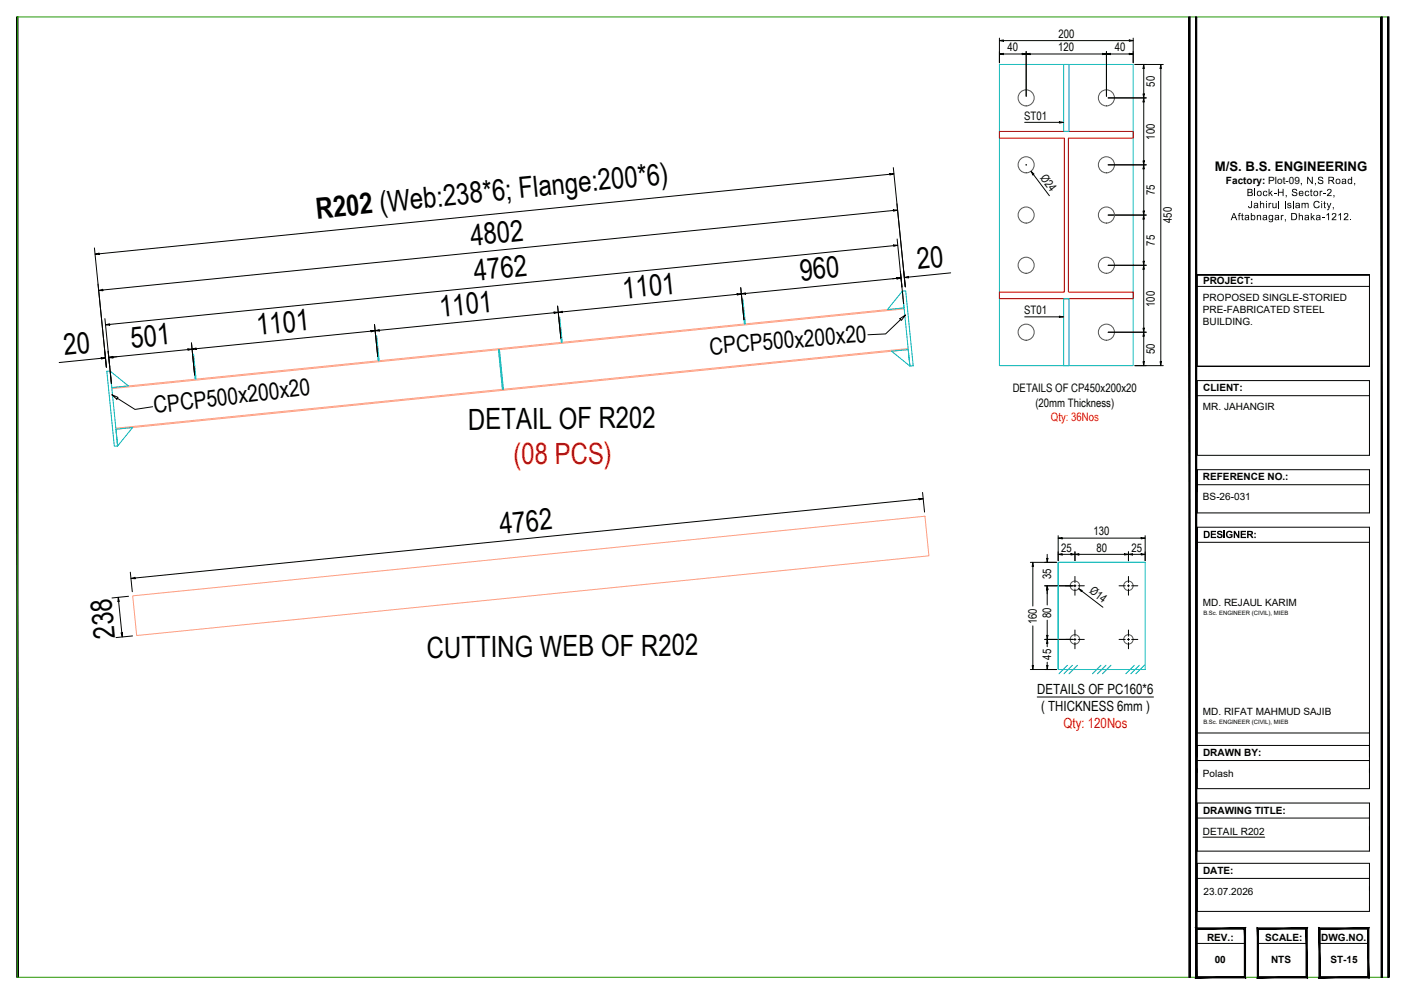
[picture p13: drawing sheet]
<svg xmlns="http://www.w3.org/2000/svg" width="420mm" height="297mm" viewBox="0 0 420 297" stroke-linecap="round" stroke-linejoin="round" font-family="sans-serif">
<defs><g id="words">
<g font-size="8.7">
<text x="94.8" y="65.4" transform="rotate(-6 94.8 65.4)">R202 (Web:238*6; Flange:200*6)</text>
<text x="141" y="73.5" transform="rotate(-6 141 73.5)">4802</text>
<text x="142" y="83.8" transform="rotate(-6 142 83.8)">4762</text>
<text x="239.5" y="83.9" transform="rotate(-6 239.5 83.9)">960</text>
<text x="274.5" y="80.4" transform="rotate(-6 274.5 80.4)">20</text>
<text x="186.5" y="89.2" transform="rotate(-6 186.5 89.2)">1101</text>
<text x="131.7" y="94.7" transform="rotate(-6 131.7 94.7)">1101</text>
<text x="77" y="100.3" transform="rotate(-6 77 100.3)">1101</text>
<text x="19.3" y="106.1" transform="rotate(-6 19.3 106.1)">20</text>
<text x="39.3" y="104" transform="rotate(-6 39.3 104)">501</text>
<text x="140" y="128.4" transform="rotate(-1 140 128.4)">DETAIL OF R202</text>
<text x="149.6" y="159.6" transform="rotate(-6 149.6 159.6)">4762</text>
<text x="34.4" y="190.5" transform="rotate(-96 34.4 190.5)">238</text>
<text x="127.7" y="196.5" transform="rotate(-1 127.7 196.5)">CUTTING WEB OF R202</text>
</g>
<text font-size="8.7" fill="#f00" x="153.6" y="138.8" transform="rotate(-1 153.6 138.8)">(08 PCS)</text>
<g font-size="7">
<text x="212.4" y="105.9" transform="rotate(-5 212.4 105.9)">CPCP500x200x20</text>
<text x="46.2" y="123.5" transform="rotate(-7 46.2 123.5)">CPCP500x200x20</text>
</g>
<g font-size="4.2" fill="#000a00">
<text x="310.2" y="207.4">DETAILS OF PC160*6</text>
<text x="311.4" y="212.5">( THICKNESS 6mm )</text>
</g>
<text font-size="4.2" fill="#f00" x="318.1" y="217.5">Qty: 120Nos</text>
<text font-size="3.9" x="363.3" y="51.1">M/S. B.S. ENGINEERING</text>
<g font-size="3.5" fill="#000a00">
<text x="316.5" y="11.3">200</text>
<text x="301.3" y="15.3">40</text>
<text x="316.4" y="15.3">120</text>
<text x="333.4" y="15.3">40</text>
<text x="345.3" y="25.9" transform="rotate(-90 345.3 25.9)">50</text>
<text x="306.3" y="35.7">ST01</text>
<text x="345.3" y="41.7" transform="rotate(-90 345.3 41.7)">100</text>
<text x="310.9" y="53.1" transform="rotate(53 310.9 53.1)">Ø24</text>
<text x="345.3" y="58.4" transform="rotate(-90 345.3 58.4)">75</text>
<text x="350.4" y="66.6" transform="rotate(-90 350.4 66.6)">450</text>
<text x="345.3" y="73.4" transform="rotate(-90 345.3 73.4)">75</text>
<text x="306.3" y="93.8">ST01</text>
<text x="345.3" y="91.7" transform="rotate(-90 345.3 91.7)">100</text>
<text x="345.3" y="105.9" transform="rotate(-90 345.3 105.9)">50</text>
<text x="302.9" y="117.3">DETAILS OF CP450x200x20</text>
<text x="309.6" y="121.5">(20mm Thickness)</text>
<text x="327" y="160">130</text>
<text x="317.4" y="164.8">25</text>
<text x="327.9" y="164.8">80</text>
<text x="338.4" y="164.8">25</text>
<text x="314.4" y="173.2" transform="rotate(-90 314.4 173.2)">35</text>
<text x="325.6" y="177" transform="rotate(38 325.6 177)">Ø14</text>
<text x="314.4" y="184.6" transform="rotate(-90 314.4 184.6)">80</text>
<text x="310.1" y="186.5" transform="rotate(-90 310.1 186.5)">160</text>
<text x="314.4" y="197.1" transform="rotate(-90 314.4 197.1)">45</text>
</g>
<text font-size="3.5" fill="#f00" x="314.3" y="125.7">Qty: 36Nos</text>
<g font-size="3">
<text x="366.6" y="55">Factory: Plot-09</text>
<text x="372.8" y="58.6">Block-H, Sector-2,</text>
<text x="388.7" y="55">, N,S Road,</text>
<text x="368" y="65.8">Aftabnagar, Dhaka-1212.</text>
<text x="373.2" y="62.2">Jahirul Islam City,</text>
<text x="359.7" y="90">PROPOSED SINGLE-STORIED</text>
<text x="359.8" y="84.8">PROJECT:</text>
<text x="359.7" y="93.6">PRE-FABRICATED STEEL</text>
<text x="359.7" y="97.2">BUILDING.</text>
<text x="359.8" y="117">CLIENT:</text>
<text x="359.7" y="122.6">MR. JAHANGIR</text>
<text x="359.7" y="143.6">REFERENCE NO.:</text>
<text x="359.7" y="149.3">BS-26-031</text>
<text x="359.8" y="160.8">DESIGNER:</text>
<text x="359.7" y="181.2">MD. REJAUL KARIM</text>
<text x="359.7" y="213.7">MD. RIFAT MAHMUD SAJIB</text>
<text x="359.8" y="226">DRAWN BY:</text>
<text x="359.7" y="232.3">Polash</text>
<text x="359.8" y="243.2">DRAWING TITLE:</text>
<text x="359.7" y="249.5">DETAIL R202</text>
<text x="359.8" y="261.2">DATE:</text>
<text x="359.9" y="267.6">23.07.2026</text>
<text x="361" y="281.1">REV.:</text>
<text x="378.4" y="281.2">SCALE:</text>
<text x="395.1" y="281.2">DWG.NO.</text>
<text x="363.2" y="287.8">00</text>
<text x="380.1" y="287.9">NTS</text>
<text x="397.9" y="287.9">ST-15</text>
</g>
<g font-size="1.8">
<text x="359.9" y="183.9">B.Sc. ENGINEER (CIVIL), MIEB</text>
<text x="359.9" y="216.5">B.Sc. ENGINEER (CIVIL), MIEB</text>
</g>
</g></defs>
<!-- layer: Rafter -->
<path d="M270.3 92l-236.9 23.8M270.4 92.3l-236.9 23.8M271.6 104.2l-237 23.8M271.6 104.5l-236.9 23.8M39.7 178.1l236.9-23.8 1.2 11.8-236.9 23.8z" fill="none" stroke="#ff9f7f" stroke-width=".3"/>
<!-- layer: Stiffener -->
<path d="M318.1 19.3h1.6v20h-1.6zM318.1 89.3h1.6v20h-1.6zM149.1 104.5h.3l1.1 11.8-.3 .1z" fill="none" stroke="#008ab8" stroke-width=".3"/>
<!-- layer: Purlin Cleat -->
<path d="M167.1 94.9l.3-.1 .7 7.5h-.2zM221.8 89.4l.3-.1 .8 7.5h-.3zM57.6 105.9l.3-.1 .7 7.5h-.3zM112.3 100.4l.3-.1 .8 7.5h-.3z" fill="none" stroke="#0cc" stroke-width=".3"/>
<!-- layer: Connection Plate -->
<g fill="none" stroke="#00b3b3" stroke-width=".3">
<path d="M298.9 19.3h40v90h-40zM269.9 87l.9-.1 2.3 22.4-1 .1zM269.9 87l.4 5-4.9 .5zM31.9 111l1-.1 2.3 22.4-1 .1zM32.9 110.9l5.5 4.4-5 .5zM266.6 105l5-.5 .5 4.9zM34.7 128.3l4.9-.5-4.4 5.5zM316.4 168h26.1v32.1h-26.1zM319.2 198.8l-2.5 2.5M320.7 198.8l-2.5 2.5M322.2 198.8l-2.5 2.5M329.2 198.8l-2.5 2.5"/>
<path d="M330.7 198.8l-2.5 2.5M332.2 198.8l-2.5 2.5M339.2 198.8l-2.5 2.5M340.7 198.8l-2.5 2.5M342.2 198.8l-2.5 2.5"/>
</g>
<!-- layer: 0 -->
<g fill="none" stroke="#000" stroke-width=".3">
<path d="M266.1 51.9l1.2 .1-1.2 .3zM28.4 76l1.3-.4v.4zM267.1 62.7l1.3 .1-1.2 .3zM267.2 73.2l1.3 .1-1.2 .3zM29.5 86.8l1.2-.3 .1 .4zM31.5 97.1l1.3-.3v.4zM110.9 98.7l1.3 .1-1.2 .4zM112.2 98.8l1.2-.3 .1 .4zM165.7 93.2l1.2 .1-1.2 .4zM166.9 93.3l1.3-.3v.4zM220.4 87.7l1.3 .1-1.2 .4zM221.7 87.8l1.2-.3 .1 .4z"/>
<path d="M268.2 83h1.3l-1.3 .4zM269.1 95.3l1.7-1.2-1.2 1.6zM269.3 95.5l-4.5 4.3-5.3 .2M270.4 82.9l1.3-.3v.4zM30.3 106.9h1.2l-1.2 .4zM32.5 106.8l1.3-.3v.4zM33.4 117.9l1.9 .9-.4 .5zM35.1 119l5.3 3.4 5.2-.9M56.2 104.3h1.2l-1.2 .4zM57.4 104.3l1.3-.3v.4zM274.8 149h1.3l-1.3 .4zM35.3 178.5l.4 1.2-.4 .1z"/>
<path d="M39.2 172.9l1.2-.4v.4zM36.2 189.1h.4v1.2z"/>
</g>
<!-- layer: DIM -->
<g fill="none" stroke="#000" stroke-width=".3">
<path d="M266.1 52.1l-236.4 23.7M267.1 50.1l3.6 35.7M28.2 74.1l3.6 35.7-.5-4.7M267.2 62.9l-236.4 23.8M267.2 73.4l-234.4 23.6M268.3 71.4l1.9 19.4M31.4 95.2l1.9 19.4-1-9.6M110.9 99l-52.2 5.2M112 97l1 9.6M165.7 93.5l-52.3 5.2M166.8 91.5l.9 9.6M220.5 88l-52.3 5.2"/>
<path d="M221.5 86l1 9.6M267 83.3l1.2-.1-45.3 4.5M269.3 81.2l.4 4.6M284.3 81.5l-12.6 1.3M30.3 107.1l-12.6 1.2M56.2 104.5l-22.4 2.2 1.2-.1M57.3 102.5l.9 9.6M274.8 149.1l-234.4 23.6M275.9 147.2l.6 5.8M35.5 179.8l.9 9.3M38.4 178.2l-4.9 .5M39 171l.6 5.8"/>
<path d="M39.6 190l-4.9 .5"/>
</g>
<g fill="none" stroke="#545454" stroke-width=".3">
<circle cx="306.9" cy="29.2" r="2.4"/>
<circle cx="330.9" cy="29.2" r="2.4"/>
<circle cx="306.9" cy="49.3" r="2.4"/>
<circle cx="330.9" cy="49.3" r="2.4"/>
<circle cx="306.9" cy="79.3" r="2.4"/>
<circle cx="306.9" cy="64.3" r="2.4"/>
<circle cx="330.9" cy="64.3" r="2.4"/>
<circle cx="330.9" cy="79.3" r="2.4"/>
<circle cx="306.9" cy="99.3" r="2.4"/>
<circle cx="330.9" cy="99.3" r="2.4"/>
<circle cx="321.4" cy="175" r="1.41"/>
<circle cx="337.4" cy="175" r="1.41"/>
<circle cx="321.4" cy="191.1" r="1.41"/>
<circle cx="337.4" cy="191.1" r="1.41"/>
</g>
<!-- layer: 000 Steel Column -->
<path d="M298.9 39.3h40v2h-19.4v46h19.4v2h-40v-2h19.4v-46h-19.4z" fill="none" stroke="#a30000" stroke-width=".3"/>
<!-- layer: DIM STEEL -->
<g fill="none" stroke="#000a00" stroke-width=".3">
<path d="M298.9 11.4v7.4M300.1 16.1h5.6M300.1 12.1h37.6M306.9 15.4v13.4M308.1 16.1h21.6M330.9 15.4v13.4M332.1 16.1h5.6M338.9 11.4v7.4M339.4 19.3h8.5M331.4 29.3h11.4M342 20.5v7.6M342 30.5v17.6"/>
<path d="M347.1 20.5v87.6M306.8 49.3h.2M306.9 49.2v.1M309 52.1l4.8 6.4M331.4 49.3h11.4M342 50.5v12.6M331.4 64.3h11.4M331.4 79.3h11.4M342 65.5v12.6M331.4 99.3h11.4M342 80.5v17.6M339.4 109.3h8.5"/>
<path d="M342 100.5v7.6M308.1 168h7.9M308.9 169.3v11.8M312.4 175.1h8.6M313.2 165.7v1.2M313.2 176.3v4.5M316.4 160.1v7.5M317.6 165.7h2.7M317.6 160.8h23.6M321.4 175.1h.1M321.5 164.9v2.7M321.5 175v.1"/>
<path d="M322.6 165.7h13.7M323.5 176.6l6.3 4.9M337.5 164.9v2.7M338.7 165.7h2.5M342.5 160.1v7.5M308.9 187v11.9M312.4 191.1h8.6M313.2 185.3v4.6M313.2 192.3v1M313.2 197.9v1M308.1 200.1h7.9M310.2 208.3h34.8"/>
</g>
<!-- layer: 0 -->
<g fill="none" stroke="#000a00" stroke-width=".3">
<path d="M298.9 16.1l1.2-.2v.4zM298.9 12.1l1.2-.2v.4zM305.7 15.9l1.2 .2-1.2 .2zM306.9 16.1l1.2-.2v.4zM329.7 15.9l1.2 .2-1.2 .2zM330.9 16.1l1.2-.2v.4zM337.7 15.9l1.2 .2-1.2 .2zM337.7 11.9l1.2 .2-1.2 .2zM342 19.3l.2 1.2h-.4zM347.1 19.3l.2 1.2h-.4zM306.4 36.6h10.4M316.8 36.4l1.2 .2-1.2 .2z"/>
<path d="M341.8 28.1h.4l-.2 1.2zM342 29.3l.2 1.2h-.4zM308.3 51.2l.9 .8-.3 .3zM341.8 48.1h.4l-.2 1.2zM342 49.3l.2 1.2h-.4zM341.8 63.1h.4l-.2 1.2zM341.8 78.1h.4l-.2 1.2zM342 64.3l.2 1.2h-.4zM342 79.3l.2 1.2h-.4zM306.4 94.7h10.4M316.8 94.5l1.2 .2-1.2 .2zM341.8 98.1h.4l-.2 1.2z"/>
<path d="M342 99.3l.2 1.2h-.4zM341.8 108.1h.4l-.2 1.2zM346.9 108.1h.4l-.2 1.2zM308.9 168l.2 1.3h-.4zM313 166.9h.4l-.2 1.1zM313.2 175.1l.2 1.2h-.4zM316.4 165.7l1.2-.3v.4zM316.4 160.8l1.2-.2v.4zM320.3 165.4l1.2 .3-1.2 .1zM321.5 165.7l1.1-.3v.4zM322.6 175.9l1 .6-.2 .3zM336.3 165.4l1.2 .3-1.2 .1z"/>
<path d="M337.5 165.7l1.2-.3v.4zM341.2 165.4l1.3 .3-1.3 .1zM341.2 160.6l1.3 .2-1.3 .2zM308.7 198.9h.4l-.2 1.2zM313 189.9h.4l-.2 1.2zM313 198.9h.4l-.2 1.2zM313.2 191.1l.2 1.2h-.4z"/>
</g>
<!-- layer: CLEAT -->
<path d="M342.5 168h-26.1v32.1" fill="none" stroke="#0ff" stroke-width=".3"/>
<!-- layer: Center line -->
<g fill="none" stroke="#000" stroke-width=".3">
<path d="M318.6 175.1h1.9M321.1 175.1h.7M321.5 172.3v1.8M321.5 174.7v.7M321.5 176v1.9M322.4 175.1h1.9M334.6 175.1h1.9M337.1 175.1h.7M337.5 172.3v1.8M337.5 174.7v.7M337.5 176v1.9M338.4 175.1h1.9"/>
<path d="M318.6 191.1h1.9M321.1 191.1h.7M321.5 188.3v1.8M321.5 190.8v.6M321.5 192v1.9M322.4 191.1h1.9M334.6 191.1h1.9M337.1 191.1h.7M337.5 188.3v1.8M337.5 190.8v.6M337.5 192v1.9M338.4 191.1h1.9"/>
</g>
<!-- layer: Template -->
<g fill="#000" stroke="#000" stroke-width=".3">
<path d="M5 5.1v286.9h.4zM5 5.1h.4v286.9z"/>
<path d="M355.5 5.1v286.9h.4zM355.5 5.1h.4v286.9z"/>
<path d="M357.5 5.1v286.9h.4zM357.5 5.1h.4v286.9z"/>
<path d="M357.9 291.9l-.4 .3 14.6-.3zM357.5 292.2l14.6-.3 .4 .3zM372.1 277.7v14.2l.4 .3zM372.1 277.7l.4-.4v14.9zM357.9 277.7h14.2l.4-.4zM357.5 277.3h15l-14.6 .4zM357.5 277.3l.4 14.6v-14.2zM357.5 277.3l.4 14.6-.4 .3z"/>
<path d="M376.3 291.9l-.3 .3 14.6-.3zM376 292.2l14.6-.3 .3 .3zM390.6 277.7v14.2l.3 .3zM390.6 277.7l.3-.4v14.9zM376.3 277.7h14.3l.3-.4zM376 277.3h14.9l-14.6 .4zM376 277.3l.3 14.6v-14.2zM376 277.3l.3 14.6-.3 .3z"/>
<path d="M394.8 291.9l-.4 .3 14.6-.3zM394.4 292.2l14.6-.3 .4 .3zM409 277.7v14.2l.4 .3zM409 277.7l.4-.4v14.9zM394.8 277.7h14.2l.4-.4zM394.4 277.3h15l-14.6 .4zM394.4 277.3l.4 14.6v-14.2zM394.4 277.3l.4 14.6-.4 .3z"/>
<path d="M413 5.1v286.9h.4zM413 5.1h.4v286.9z"/>
<path d="M415 5.1v286.9h.4zM415 5.1h.4v286.9z"/>
</g>
<path d="M5.2 5.1h410v286.9h-410z" fill="none" stroke="#259500" stroke-width=".3"/>
<g fill="none" stroke="#000" stroke-width=".3">
<path d="M358.1 82.2h51.4h-51.4v27.3M358.1 85.6h51.4M409.5 82.2v27.3M358.1 113.7h51.4v22.4h-51.4zM358.1 118.2h51.4M409.5 109.5h-51.4h51.4M358.1 157.6v78.1h51.4v-12.9h-51.4M358.1 140.4v12.9h51.4v-12.9h-51.4v6.6M358.1 144.9h51.4M358.1 164.2v-6.6h51.4v68.6M358.1 162.1h51.4M358.1 219h51.4"/>
<path d="M358.1 240h51.4v14.3h-51.4zM358.1 227.3h51.4M409.5 229.7v1.2M358.1 258h51.4v14.4h-51.4zM358.1 244.5h51.4M359.7 250.2h18.5M358.1 262.5h51.4M357.7 281.9h14.6M376.2 281.9h14.5M394.6 281.9h14.6"/>
</g>
<g fill="#000">
<path d="M375.1 159.2h.4v.4h-.4zM375.1 160.4h.4v.4h-.4z"/>
<path d="M372.9 158.6l1.3 .1 .4 .2 .1 .6-.6 .3 .8 1h-.5l-.9-.9h-.1v.9h-.5zM373.4 159v.5l.8-.1-.1-.4z"/>
</g>
<!-- layer: 0 -->
<path d="M397 56.6l.7-.2 .4 .3v.7l-.9 .9h1v.3h-1.4l1.1-1.5-.3-.5-.3 .1-.2 .4h-.2zM398.8 58.3h.3l-.3 .7zM405 54.7h.3l-.3 .7zM396.7 60.6h.3l.4 1.3 .5-1.3h.2l-.6 1.8-.4 .4-.3-.3h.4l.1-.3zM398.6 61.9h.3l-.3 .7zM402 63.8l.7-.1 .5 .3v.5l-1 1h1v.3h-1.4l1.1-1.5-.3-.4-.8 .4zM403.8 65.5h.3v.3h-.3z" fill="#000"/>
<use href="#words"/>
</svg>
